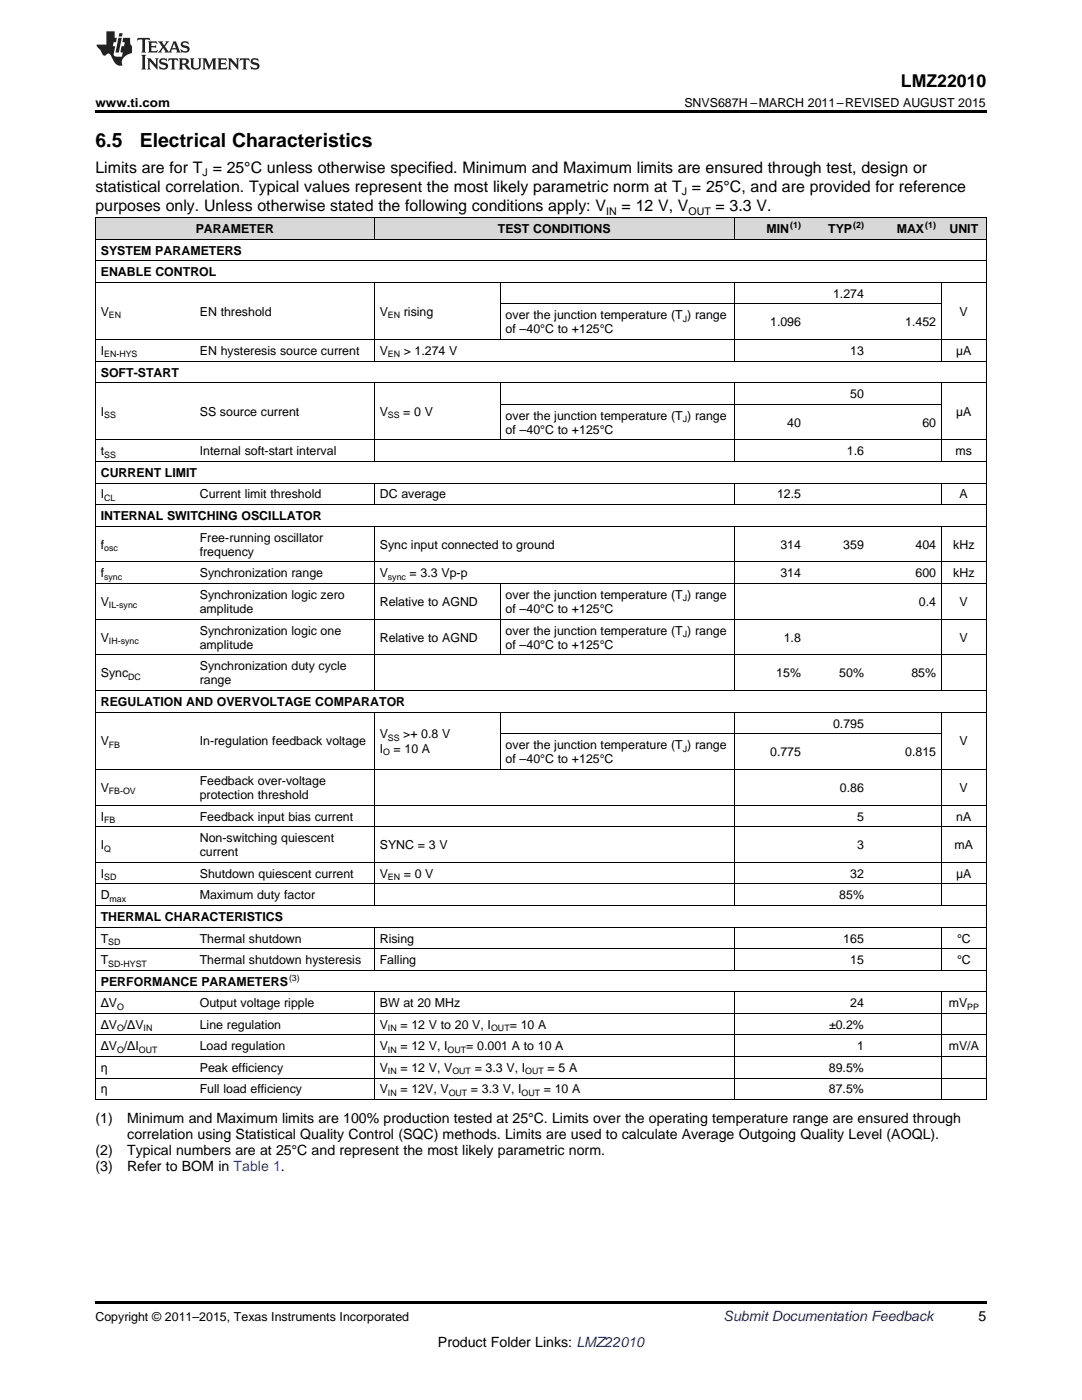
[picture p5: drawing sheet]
<svg xmlns="http://www.w3.org/2000/svg" width="216mm" height="279mm" viewBox="0 0 216 279" stroke-linecap="round" stroke-linejoin="round" font-family="sans-serif">
<defs><g id="words">
<g font-size="3.9">
<text x="19" y="29.3">6.5</text>
<text x="27.9" y="29.3">Electrical Characteristics</text>
</g>
<text font-size="3.5" x="179.8" y="17.3">LMZ22010</text>
<g font-size="3.2">
<text x="19" y="34.4">Limits are for T = 25°C unless otherwise specified. Minimum and Maximum limits are ensured through test, design or</text>
<text x="19" y="38.3">statistical correlation. Typical values represent the most likely parametric norm at T = 25°C, and are provided for reference</text>
<text x="19" y="42.2">purposes only. Unless otherwise stated the following conditions apply: V</text>
<text x="124" y="42.2">= 12 V, V</text>
<text x="142.8" y="42.2">= 3.3 V.</text>
</g>
<g font-size="2.8">
<text x="19" y="224.1">(1)</text>
<text x="25.4" y="224.1">Minimum and Maximum limits are 100% production tested at 25°C. Limits over the operating temperature range are ensured through</text>
<text x="25.4" y="227.3">correlation using Statistical Quality Control (SQC) methods. Limits are used to calculate Average Outgoing Quality Level (AOQL).</text>
<text x="19" y="230.4">(2)</text>
<text x="19" y="233.6">(3)</text>
<text x="25.4" y="230.4">Typical numbers are at 25°C and represent the most likely parametric norm.</text>
<text x="25.4" y="233.6">Refer to BOM in Table 1.</text>
<text x="195.3" y="263.6">5</text>
<text x="87.4" y="268.9">Product Folder Links: LMZ22010</text>
</g>
<text font-size="2.8" fill="#0000c8" x="144.4" y="263.6">Submit Documentation Feedback</text>
<g font-size="2.5">
<text x="19" y="21.4">www.ti.com</text>
<text x="136.6" y="21.4">SNVS687H –MARCH 2011–REVISED AUGUST 2015</text>
<text x="39.1" y="46.5">PARAMETER</text>
<text x="99.3" y="46.5">TEST CONDITIONS</text>
<text x="152.9" y="46.5">MIN</text>
<text x="165.2" y="46.5">TYP</text>
<text x="178.9" y="46.5">MAX</text>
<text x="189.4" y="46.5">UNIT</text>
<text x="20.1" y="50.8">SYSTEM PARAMETERS</text>
<text x="20.1" y="55.1">ENABLE CONTROL</text>
<text x="166.2" y="59.4">1.274</text>
<text x="20.1" y="63">V</text>
<text x="39.9" y="63">EN threshold</text>
<text x="75.8" y="63">V</text>
<text x="80.6" y="63">rising</text>
<text x="100.9" y="63.7">over the junction temperature (T ) range</text>
<text x="153.7" y="65.1">1.096</text>
<text x="180.6" y="65.1">1.452</text>
<text x="191.5" y="63">V</text>
<text x="20.1" y="70.8">I</text>
<text x="39.9" y="70.8">EN hysteresis source current</text>
<text x="75.8" y="70.8">V</text>
<text x="80.6" y="70.8">&gt; 1.274 V</text>
<text x="100.9" y="66.5">of –40°C to +125°C</text>
<text x="169.7" y="70.8">13</text>
<text x="190.8" y="70.8">µA</text>
<text x="20.1" y="75.1">SOFT-START</text>
<text x="20.1" y="83">I</text>
<text x="39.9" y="83">SS source current</text>
<text x="75.8" y="83">V</text>
<text x="80.5" y="83">= 0 V</text>
<text x="100.9" y="83.7">over the junction temperature (T ) range</text>
<text x="169.7" y="79.4">50</text>
<text x="190.8" y="83">µA</text>
<text x="100.9" y="86.6">of –40°C to +125°C</text>
<text x="157.1" y="85.2">40</text>
<text x="184" y="85.2">60</text>
<text x="20.1" y="90.9">t</text>
<text x="20.1" y="95.2">CURRENT LIMIT</text>
<text x="39.9" y="90.9">Internal soft-start interval</text>
<text x="169" y="90.9">1.6</text>
<text x="190.7" y="90.9">ms</text>
<text x="20.1" y="99.5">I</text>
<text x="39.9" y="99.5">Current limit threshold</text>
<text x="75.8" y="99.5">DC average</text>
<text x="155" y="99.5">12.5</text>
<text x="191.5" y="99.5">A</text>
<text x="20.1" y="103.8">INTERNAL SWITCHING OSCILLATOR</text>
<text x="20.1" y="109.5">f</text>
<text x="39.9" y="108.1">Free-running oscillator</text>
<text x="39.9" y="110.9">frequency</text>
<text x="75.8" y="109.5">Sync input connected to ground</text>
<text x="155.7" y="109.5">314</text>
<text x="168.3" y="109.5">359</text>
<text x="182.7" y="109.5">404</text>
<text x="190.2" y="109.5">kHz</text>
<text x="20.1" y="115.2">f</text>
<text x="39.9" y="115.2">Synchronization range</text>
<text x="39.9" y="119.5">Synchronization logic zero</text>
<text x="75.8" y="115.2">V</text>
<text x="81.7" y="115.2">= 3.3 Vp-p</text>
<text x="100.9" y="119.5">over the junction temperature (T ) range</text>
<text x="155.7" y="115.2">314</text>
<text x="182.7" y="115.2">600</text>
<text x="190.2" y="115.2">kHz</text>
<text x="20.1" y="120.9">V</text>
<text x="39.9" y="122.3">amplitude</text>
<text x="75.8" y="120.9">Relative to AGND</text>
<text x="100.9" y="122.3">of –40°C to +125°C</text>
<text x="183.3" y="120.9">0.4</text>
<text x="191.5" y="120.9">V</text>
<text x="20.1" y="128.1">V</text>
<text x="39.9" y="126.6">Synchronization logic one</text>
<text x="39.9" y="129.5">amplitude</text>
<text x="75.8" y="128.1">Relative to AGND</text>
<text x="100.9" y="126.6">over the junction temperature (T ) range</text>
<text x="100.9" y="129.5">of –40°C to +125°C</text>
<text x="156.4" y="128.1">1.8</text>
<text x="191.5" y="128.1">V</text>
<text x="20.1" y="135.2">Sync</text>
<text x="39.9" y="133.8">Synchronization duty cycle</text>
<text x="39.9" y="136.6">range</text>
<text x="154.9" y="135.2">15%</text>
<text x="167.5" y="135.2">50%</text>
<text x="181.9" y="135.2">85%</text>
<text x="20.1" y="140.9">REGULATION AND OVERVOLTAGE COMPARATOR</text>
<text x="20.1" y="148.8">V</text>
<text x="39.9" y="148.8">In-regulation feedback voltage</text>
<text x="75.8" y="147.4">V</text>
<text x="80.5" y="147.4">&gt;+ 0.8 V</text>
<text x="100.9" y="149.5">over the junction temperature (T ) range</text>
<text x="166.2" y="145.2">0.795</text>
<text x="191.5" y="148.8">V</text>
<text x="75.8" y="150.2">I</text>
<text x="78.5" y="150.2">= 10 A</text>
<text x="100.9" y="152.3">of –40°C to +125°C</text>
<text x="153.7" y="150.9">0.775</text>
<text x="180.6" y="150.9">0.815</text>
<text x="20.1" y="158">V</text>
<text x="39.9" y="156.6">Feedback over-voltage</text>
<text x="39.9" y="159.5">protection threshold</text>
<text x="167.6" y="158">0.86</text>
<text x="191.5" y="158">V</text>
<text x="20.1" y="163.8">I</text>
<text x="39.9" y="163.8">Feedback input bias current</text>
<text x="171" y="163.8">5</text>
<text x="190.8" y="163.8">nA</text>
<text x="20.1" y="169.5">I</text>
<text x="39.9" y="168.1">Non-switching quiescent</text>
<text x="39.9" y="170.9">current</text>
<text x="75.8" y="169.5">SYNC = 3 V</text>
<text x="171" y="169.5">3</text>
<text x="190.5" y="169.5">mA</text>
<text x="20.1" y="175.2">I</text>
<text x="20.1" y="179.5">D</text>
<text x="39.9" y="175.2">Shutdown quiescent current</text>
<text x="39.9" y="179.5">Maximum duty factor</text>
<text x="75.8" y="175.2">V</text>
<text x="80.6" y="175.2">= 0 V</text>
<text x="167.5" y="179.5">85%</text>
<text x="169.7" y="175.2">32</text>
<text x="190.8" y="175.2">μA</text>
<text x="20.1" y="183.8">THERMAL CHARACTERISTICS</text>
<text x="20.1" y="188.1">T</text>
<text x="39.9" y="188.1">Thermal shutdown</text>
<text x="75.8" y="188.1">Rising</text>
<text x="168.3" y="188.1">165</text>
<text x="191" y="188.1">°C</text>
<text x="20.1" y="192.4">T</text>
<text x="20.1" y="196.7">PERFORMANCE PARAMETERS</text>
<text x="39.9" y="192.4">Thermal shutdown hysteresis</text>
<text x="75.8" y="192.4">Falling</text>
<text x="169.7" y="192.4">15</text>
<text x="191" y="192.4">°C</text>
<text x="20.1" y="201">ΔV</text>
<text x="39.9" y="201">Output voltage ripple</text>
<text x="75.8" y="201">BW at 20 MHz</text>
<text x="169.7" y="201">24</text>
<text x="189.3" y="201">mV</text>
<text x="20.1" y="205.3">ΔV /ΔV</text>
<text x="20.1" y="209.6">ΔV /ΔI</text>
<text x="39.9" y="205.3">Line regulation</text>
<text x="39.9" y="209.6">Load regulation</text>
<text x="75.8" y="205.3">V</text>
<text x="75.8" y="209.6">V</text>
<text x="79.9" y="205.3">= 12 V to 20 V, I</text>
<text x="79.9" y="209.6">= 12 V, I</text>
<text x="93" y="209.6">= 0.001 A to 10 A</text>
<text x="101.7" y="205.3">= 10 A</text>
<text x="165.4" y="205.3">±0.2%</text>
<text x="171" y="209.6">1</text>
<text x="189.3" y="209.6">mV/A</text>
<text x="20.1" y="213.9">η</text>
<text x="39.9" y="213.9">Peak efficiency</text>
<text x="75.8" y="213.9">V</text>
<text x="79.9" y="213.9">= 12 V, V</text>
<text x="94.7" y="213.9">= 3.3 V, I</text>
<text x="109.2" y="213.9">= 5 A</text>
<text x="165.4" y="213.9">89.5%</text>
<text x="20.1" y="218.2">η</text>
<text x="39.9" y="218.2">Full load efficiency</text>
<text x="75.8" y="218.2">V</text>
<text x="79.9" y="218.2">= 12V, V</text>
<text x="94" y="218.2">= 3.3 V, I</text>
<text x="108.5" y="218.2">= 10 A</text>
<text x="165.4" y="218.2">87.5%</text>
<text x="19" y="263.6">Copyright © 2011–2015, Texas Instruments Incorporated</text>
</g>
<g font-size="2.1">
<text x="40.4" y="35.1">J</text>
<text x="136.1" y="38.9">J</text>
<text x="121" y="42.8">IN</text>
<text x="137.4" y="42.8">OUT</text>
</g>
<g font-size="1.8">
<text x="157.7" y="45.5">(1)</text>
<text x="170.2" y="45.5">(2)</text>
<text x="184.6" y="45.5">(1)</text>
<text x="21.7" y="63.5">EN</text>
<text x="77.4" y="63.5">EN</text>
<text x="136.2" y="64.2">J</text>
<text x="20.8" y="71.3">EN-HYS</text>
<text x="77.4" y="71.3">EN</text>
<text x="20.8" y="83.5">SS</text>
<text x="77.4" y="83.5">SS</text>
<text x="136.2" y="84.2">J</text>
<text x="20.8" y="91.4">SS</text>
<text x="20.8" y="100">CL</text>
<text x="20.8" y="110">osc</text>
<text x="20.8" y="115.7">sync</text>
<text x="77.4" y="115.7">sync</text>
<text x="21.7" y="121.4">IL-sync</text>
<text x="136.2" y="120">J</text>
<text x="21.7" y="128.6">IH-sync</text>
<text x="136.2" y="127.1">J</text>
<text x="25.6" y="135.7">DC</text>
<text x="21.7" y="149.3">FB</text>
<text x="77.4" y="147.8">SS</text>
<text x="76.4" y="150.7">O</text>
<text x="136.2" y="150">J</text>
<text x="21.7" y="158.5">FB-OV</text>
<text x="20.8" y="164.3">FB</text>
<text x="20.8" y="170">Q</text>
<text x="20.8" y="175.7">SD</text>
<text x="21.9" y="180">max</text>
<text x="77.4" y="175.7">EN</text>
<text x="21.6" y="188.6">SD</text>
<text x="21.6" y="192.9">SD-HYST</text>
<text x="57.7" y="195.7">(3)</text>
<text x="23.4" y="201.5">O</text>
<text x="193" y="201.5">PP</text>
<text x="23.4" y="205.8">O</text>
<text x="28.6" y="205.8">IN</text>
<text x="77.4" y="205.8">IN</text>
<text x="98" y="205.8">OUT</text>
<text x="23.4" y="210.1">O</text>
<text x="27.7" y="210.1">OUT</text>
<text x="77.4" y="210.1">IN</text>
<text x="77.4" y="214.4">IN</text>
<text x="89.3" y="210.1">OUT</text>
<text x="90.3" y="214.4">OUT</text>
<text x="104.8" y="214.4">OUT</text>
<text x="77.4" y="218.7">IN</text>
<text x="89.5" y="218.7">OUT</text>
<text x="104.1" y="218.7">OUT</text>
</g>
</g></defs>
<g fill="#d8d8d8">
<path d="M19 43.5h19.8v4.3h-19.8z"/>
<path d="M38.8 43.5h35.9v4.3h-35.9z"/>
<path d="M74.7 43.5h25.1v4.3h-25.1z"/>
<path d="M99.8 43.5h46.7v4.3h-46.7z"/>
<path d="M146.5 43.5h14.4v4.3h-14.4z"/>
<path d="M160.9 43.5h12.6v4.3h-12.6z"/>
<path d="M173.5 43.5h14.4v4.3h-14.4z"/>
<path d="M187.9 43.5h8.9v4.3h-8.9z"/>
</g>
<path d="M19 22h177.8v.5h-177.8zM19 219.5h.2zM74.6 219.5h.1zM99.7 219.5h.1zM146.4 219.5h.1zM160.8 219.5h.1zM173.4 219.5h.1zM187.7 219.5h.2zM196.7 219.5h.1zM19 259.7h177.8v.5h-177.8z" fill="#000"/>
<g fill="none" stroke="#000" stroke-width=".2">
<path d="M19 56.3h177.8M19 52h177.8M19 47.7h177.8M19 43.4h177.8M19.1 43.4v176.1M74.7 43.4v4.4M74.7 56.3v15.8M99.8 56.3v11.5M146.5 43.4v4.4M146.5 56.3v15.8M187.8 56.3v15.8M196.8 43.4v176.1"/>
<path d="M19 76.4h177.8M19 72.1h177.8M19 67.8h177.8M74.7 76.4v15.7M99.8 76.4v11.4M99.8 60.6h88.1M146.5 76.4v15.7M187.8 76.4v15.7M19 96.4h177.8M19 92.1h177.8M19 87.8h177.8M74.7 96.4v4.4"/>
<path d="M99.8 80.7h88.1M146.5 96.4v4.4M187.8 96.4v4.4M19 116.4h177.8M19 112.1h177.8M19 105h177.8M19 100.7h177.8M74.7 105v32.9M99.8 116.5v14.2M146.5 105v32.9M187.8 105v32.9M19 137.8h177.8"/>
<path d="M19 130.7h177.8M19 123.6h177.8M19 153.5h177.8M19 142.1h177.8M74.7 142.1v38.7M99.8 142.1v11.5M99.8 146.4h88.1M146.5 142.1v38.7M187.8 142.1v38.7M19 176.4h177.8M19 172.1h177.8M19 165h177.8"/>
<path d="M19 160.7h177.8M19 197.9h177.8M19 193.6h177.8M19 189.3h177.8M19 185h177.8M19 180.7h177.8M74.7 185v8.7M74.7 197.9v21.6M146.5 185v8.7M146.5 197.9v21.6M187.8 185v8.7M187.8 197.9v21.6"/>
<path d="M19 219.4h177.8M19 215.1h177.8M19 210.8h177.8M19 206.5h177.8M19 202.2h177.8"/>
</g>
<g fill="#231f20">
<path d="M27.5 7.6l-.1 .5 .4-.2h.6v.1v2.1l-.2 .4h1l-.3-.4v-2.1l.1-.1h.5l.5 .2-.2-.5zM29.5 8.3l.2 .3v1.5l-.2 .4h1.8l.2-.6a1.04 1.04 0 0 1-1.3 .2v-.7h.6l.3 .2v-.6l-.3 .2h-.6v-.6l.8-.1 .4 .3-.2-.5zM31.5 8.3l.9 1.1-.9 1.1h.8l-.2-.2 .5-.7 .4 .7-.2 .2h1.5l-.1-.2 .1-.4h.9l.1 .4-.2 .2h1l-.3-.3-.7-1.9h-.5l-.9 2-.8-1 .9-1h-.8l.1 .3-.3 .5-.4-.6 .2-.2zM34.7 8.6l.4 1h-.7zM36.3 8.4a.63 .63 0 0 0-.2 .7 .63 .63 0 0 0 .6 .4l.6 .2 .1 .2a.75 .75 0 0 1-.7 .4 .75 .75 0 0 1-.6-.5l.1 .7 .1-.1a1.11 1.11 0 0 0 1.5-.6 1.13 1.13 0 0 0-1.2-.8l-.1-.4a1.04 1.04 0 0 1 1.2 .2l-.2-.5-.1 .1-.5-.2zM28.2 10.9l.2 .4v2.2l-.2 .4h1l-.3-.4v-2.2l.3-.4zM29.3 11.6l.3 .4v1.5l-.3 .4h.8l-.2-.4v-1.3l1.5 1.7v-1.9l.2-.4h-.7l.2 .4v.9l-1.1-1.3zM32 11.8a.62 .62 0 0 0-.2 .7 .62 .62 0 0 0 .6 .4l.6 .1 .1 .3a.76 .76 0 0 1-.7 .3 .76 .76 0 0 1-.6-.4l.1 .7 .1-.1a1.11 1.11 0 0 0 1.5-.6 1.13 1.13 0 0 0-1.2-.8l-.1-.4a1.04 1.04 0 0 1 1.2 .2l-.2-.6-.1 .1-.5-.1zM33.7 11.6l-.2 .6a.61 .61 0 0 1 .8-.3v1.6l-.2 .4h.9l-.2-.4v-1.6a.63 .63 0 0 1 .8 .3l-.2-.6zM35.6 11.6l.3 .4v1.5l-.3 .4h1l-.2-.2v-.8l.5 .2a.76 .76 0 0 0 1.2 .7l-1-1a.58 .58 0 0 0 .6-.5 .58 .58 0 0 0-.5-.6zM36.4 11.9h.1a.45 .45 0 0 1 .5 .1 .45 .45 0 0 1 .1 .5l-.7 .2zM37.9 11.6l.2 .2a2.17 2.17 0 0 0 .3 1.9 .99 .99 0 0 0 1.6-.6v-1.1l.2-.4h-.7l.2 .2a1.92 1.92 0 0 1-.2 1.8 .6 .6 0 0 1-.9-.5v-1.1l.2-.4zM40.4 11.6l.2 .4v1.5l-.2 .4h.7l-.2-.4v-1.4l.8 1.8 .8-1.8v1.4l-.2 .4h.9l-.2-.4v-1.5l.2-.4h-.8l-.6 1.5-.6-1.5zM43.4 11.6l.2 .4v1.5l-.2 .4h1.8l.2-.6a1.04 1.04 0 0 1-1.3 .1v-.6h.5l.4 .2v-.6l-.4 .2h-.5v-.7h.8l.3 .3-.1-.6zM45.5 11.6l.2 .4v1.5l-.2 .4h.7l-.2-.4v-1.3l1.5 1.7v-1.9l.2-.4h-.7l.2 .4v.9l-1.1-1.3zM47.9 11.6l-.1 .6a.61 .61 0 0 1 .8-.3v1.6l-.3 .4h1l-.3-.4 .1-1.6a.63 .63 0 0 1 .7 .3l-.1-.6zM50.2 11.8a.62 .62 0 0 0-.2 .7 .62 .62 0 0 0 .6 .4l.6 .1 .2 .3a.76 .76 0 0 1-.8 .3 .76 .76 0 0 1-.6-.4l.1 .7 .2-.1a1.11 1.11 0 0 0 1.5-.6 1.13 1.13 0 0 0-1.3-.8l-.1-.4a1.04 1.04 0 0 1 1.2 .2l-.1-.6-.2 .1-.5-.1z"/>
<path d="M21.2 6.3v2.6h-1.9l.1 .4 .7 .9a.91 .91 0 0 0 1 .8 .56 .56 0 0 1 .5-.3 .56 .56 0 0 1 .5 .3l.4 .8a1.53 1.53 0 0 0 1.9 1.2 1.54 1.54 0 0 1 1-2.1l.9-.3v-1.4a1.52 1.52 0 0 1-.3-1.6h-1.4l-.2 .8h.5l-.2 .8h-.4l-.2 1v.2l.4 .1-.2 .8a1.93 1.93 0 0 1-1.6-.3l.3-1.8h-.5l.2-.8h.4l.2-.8h-.4v-1.3zM23.6 7.6l-.6 2.9h.7l.6-2.9zM23.8 6.6l-.1 .7h.6l.2-.7z"/>
</g>
<use href="#words"/>
</svg>
